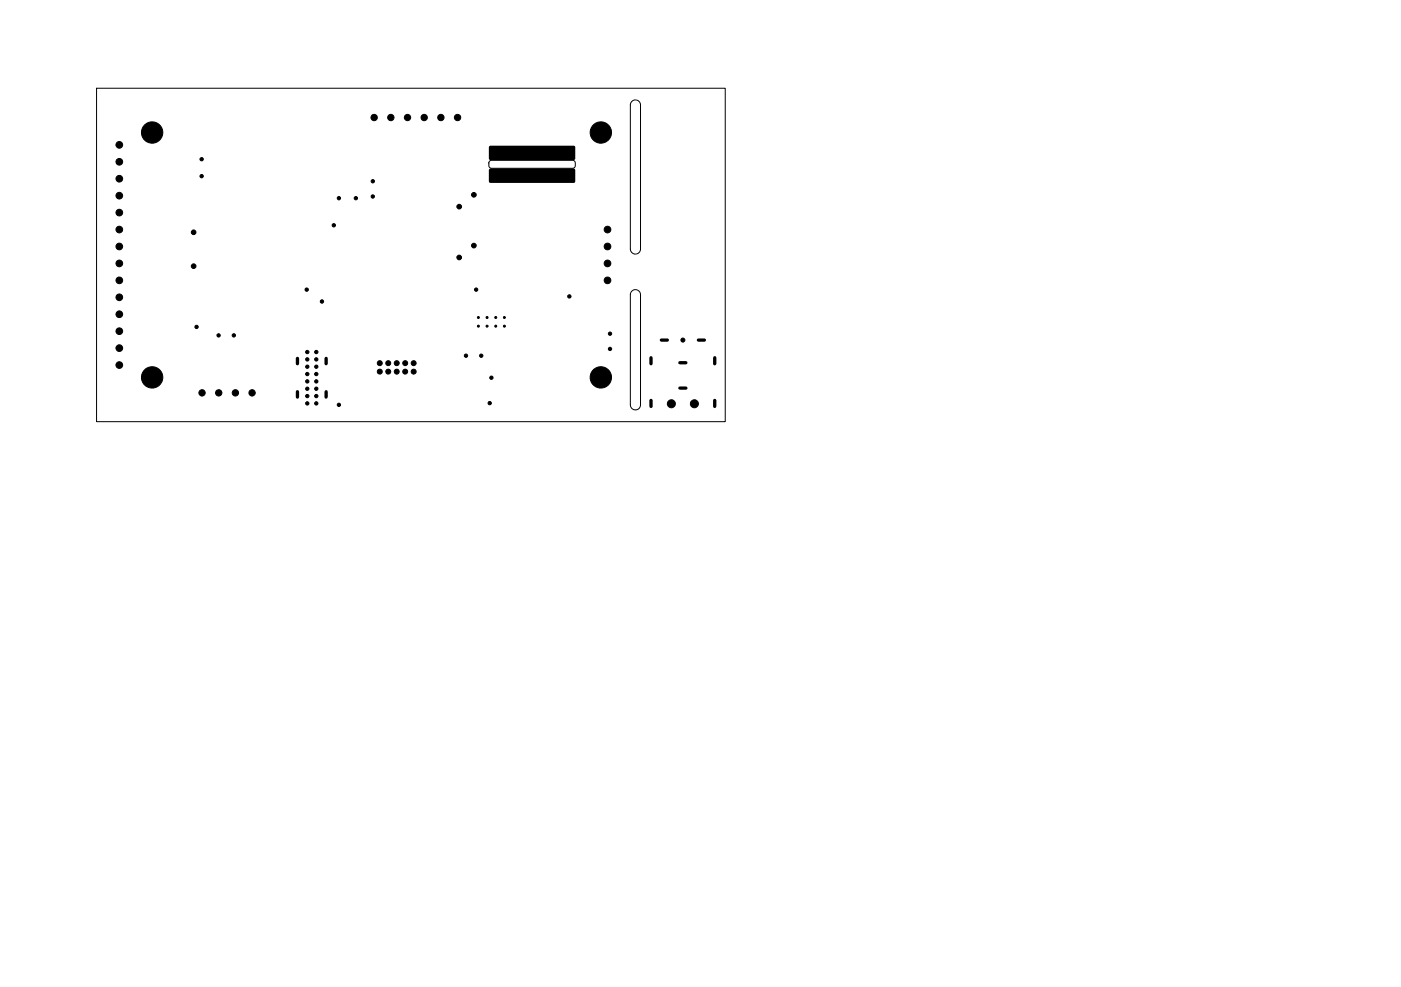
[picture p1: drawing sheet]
<svg xmlns="http://www.w3.org/2000/svg" width="210mm" height="148mm" viewBox="0 0 210 148" stroke-linecap="round" stroke-linejoin="round" font-family="sans-serif">
<path d="M73.4 25.3h12.6l.2 .2v1.7l-.2 .2h-12.5l-.2-.2zM73.4 21.9l12.6-.1 .2 .3v1.7l-.2 .2h-12.5l-.2-.2z" fill="#000"/>
<path d="M14.5 13.2h94.2v50h-94.2zM94.7 15.2a.76 .76 0 0 1 .8-.2 .76 .76 0 0 1 .5 .7v21.6a.76 .76 0 0 1-.8 .8 .76 .76 0 0 1-.7-.8v-21.6zM73.4 24.2l.3-.2h12.2l.3 .3v.6l-.1 .2-.3 .1h-12.2l-.3-.3v-.5zM94.7 43.7a.76 .76 0 0 1 .8-.2 .76 .76 0 0 1 .5 .7v16.5a.76 .76 0 0 1-.8 .8 .76 .76 0 0 1-.7-.8v-16.5z" fill="none" stroke="#000" stroke-width=".15"/>
<g fill="#000" stroke="#000" stroke-width=".15">
<circle cx="22.8" cy="19.9" r="1.6"/>
<circle cx="56.1" cy="17.6" r=".47"/>
<circle cx="58.6" cy="17.6" r=".47"/>
<circle cx="61.1" cy="17.6" r=".47"/>
<circle cx="63.6" cy="17.6" r=".47"/>
<circle cx="66.1" cy="17.6" r=".47"/>
<circle cx="68.6" cy="17.6" r=".47"/>
<circle cx="90.1" cy="19.9" r="1.6"/>
<circle cx="17.9" cy="34.4" r=".5"/>
<circle cx="17.9" cy="24.3" r=".5"/>
<circle cx="17.9" cy="37" r=".5"/>
<circle cx="17.9" cy="26.8" r=".5"/>
<circle cx="17.9" cy="31.9" r=".5"/>
<circle cx="17.9" cy="29.3" r=".5"/>
<circle cx="17.9" cy="21.7" r=".5"/>
<circle cx="17.9" cy="39.5" r=".5"/>
<circle cx="29" cy="34.8" r=".35"/>
<circle cx="29" cy="39.9" r=".35"/>
<circle cx="30.2" cy="23.9" r=".25"/>
<circle cx="30.2" cy="26.4" r=".25"/>
<circle cx="50" cy="33.8" r=".25"/>
<circle cx="50.8" cy="29.7" r=".25"/>
<circle cx="53.3" cy="29.7" r=".25"/>
<circle cx="55.9" cy="27.2" r=".25"/>
<circle cx="55.9" cy="29.5" r=".25"/>
<circle cx="68.8" cy="38.6" r=".35"/>
<circle cx="68.8" cy="31" r=".35"/>
<circle cx="71" cy="36.8" r=".35"/>
<circle cx="71" cy="29.2" r=".35"/>
<circle cx="91.1" cy="37" r=".5"/>
<circle cx="91.1" cy="34.4" r=".5"/>
<circle cx="91.1" cy="39.5" r=".5"/>
<circle cx="17.9" cy="42" r=".5"/>
<circle cx="17.9" cy="44.6" r=".5"/>
<circle cx="17.9" cy="47.1" r=".5"/>
<circle cx="17.9" cy="49.7" r=".5"/>
<circle cx="17.9" cy="54.7" r=".5"/>
<circle cx="17.9" cy="52.2" r=".5"/>
<circle cx="22.8" cy="56.6" r="1.6"/>
<circle cx="29.5" cy="49" r=".25"/>
<circle cx="30.3" cy="58.9" r=".47"/>
<circle cx="32.8" cy="50.3" r=".25"/>
<circle cx="32.8" cy="58.9" r=".47"/>
<circle cx="35.1" cy="50.3" r=".25"/>
<circle cx="35.3" cy="58.9" r=".47"/>
<circle cx="37.8" cy="58.9" r=".47"/>
<circle cx="46" cy="43.4" r=".25"/>
<circle cx="46.1" cy="55" r=".25"/>
<circle cx="46.1" cy="59.4" r=".25"/>
<circle cx="46.1" cy="58.3" r=".25"/>
<circle cx="46.1" cy="53.9" r=".25"/>
<circle cx="46.1" cy="57.2" r=".25"/>
<circle cx="46.1" cy="56.1" r=".25"/>
<circle cx="46.1" cy="52.8" r=".25"/>
<circle cx="47.4" cy="55" r=".25"/>
<circle cx="47.4" cy="59.4" r=".25"/>
<circle cx="47.4" cy="58.3" r=".25"/>
<circle cx="47.4" cy="53.9" r=".25"/>
<circle cx="47.4" cy="57.2" r=".25"/>
<circle cx="47.4" cy="52.8" r=".25"/>
<circle cx="47.4" cy="56.1" r=".25"/>
<circle cx="48.3" cy="45.2" r=".25"/>
<circle cx="56.9" cy="54.5" r=".37"/>
<circle cx="56.9" cy="55.7" r=".37"/>
<circle cx="58.2" cy="55.7" r=".37"/>
<circle cx="58.2" cy="54.5" r=".37"/>
<circle cx="59.5" cy="55.7" r=".37"/>
<circle cx="59.5" cy="54.5" r=".37"/>
<circle cx="60.7" cy="55.7" r=".37"/>
<circle cx="60.7" cy="54.5" r=".37"/>
<circle cx="62" cy="55.7" r=".37"/>
<circle cx="62" cy="54.5" r=".37"/>
<circle cx="69.8" cy="53.3" r=".25"/>
<circle cx="71.4" cy="43.4" r=".25"/>
<circle cx="71.7" cy="48.9" r=".15"/>
<circle cx="71.7" cy="47.6" r=".15"/>
<circle cx="72.1" cy="53.3" r=".25"/>
<circle cx="73" cy="48.9" r=".15"/>
<circle cx="73" cy="47.6" r=".15"/>
<circle cx="73.7" cy="56.6" r=".25"/>
<circle cx="74.3" cy="48.9" r=".15"/>
<circle cx="74.3" cy="47.6" r=".15"/>
<circle cx="75.6" cy="48.9" r=".15"/>
<circle cx="75.6" cy="47.6" r=".15"/>
<circle cx="85.3" cy="44.4" r=".25"/>
<circle cx="90.1" cy="56.6" r="1.6"/>
<circle cx="91.1" cy="42" r=".5"/>
<circle cx="91.4" cy="50" r=".25"/>
<circle cx="91.4" cy="52.3" r=".25"/>
<circle cx="102.4" cy="51" r=".3"/>
<circle cx="46.1" cy="60.5" r=".25"/>
<circle cx="47.4" cy="60.5" r=".25"/>
<circle cx="50.8" cy="60.7" r=".25"/>
<circle cx="73.4" cy="60.5" r=".25"/>
<circle cx="100.6" cy="60.5" r=".6"/>
<circle cx="104.1" cy="60.5" r=".6"/>
</g>
<path d="M44.6 53.7v.8M44.6 58.7v.8M48.9 53.7v.8M48.9 58.7v.8M97.6 53.6v.9M99.1 51h.9M101.9 54.4h.9M101.9 58.2h.9M104.7 51h.9M107.1 53.6v.9M97.6 60v.9M107.1 60v.9" fill="none" stroke="#000" stroke-width=".5"/>
</svg>
